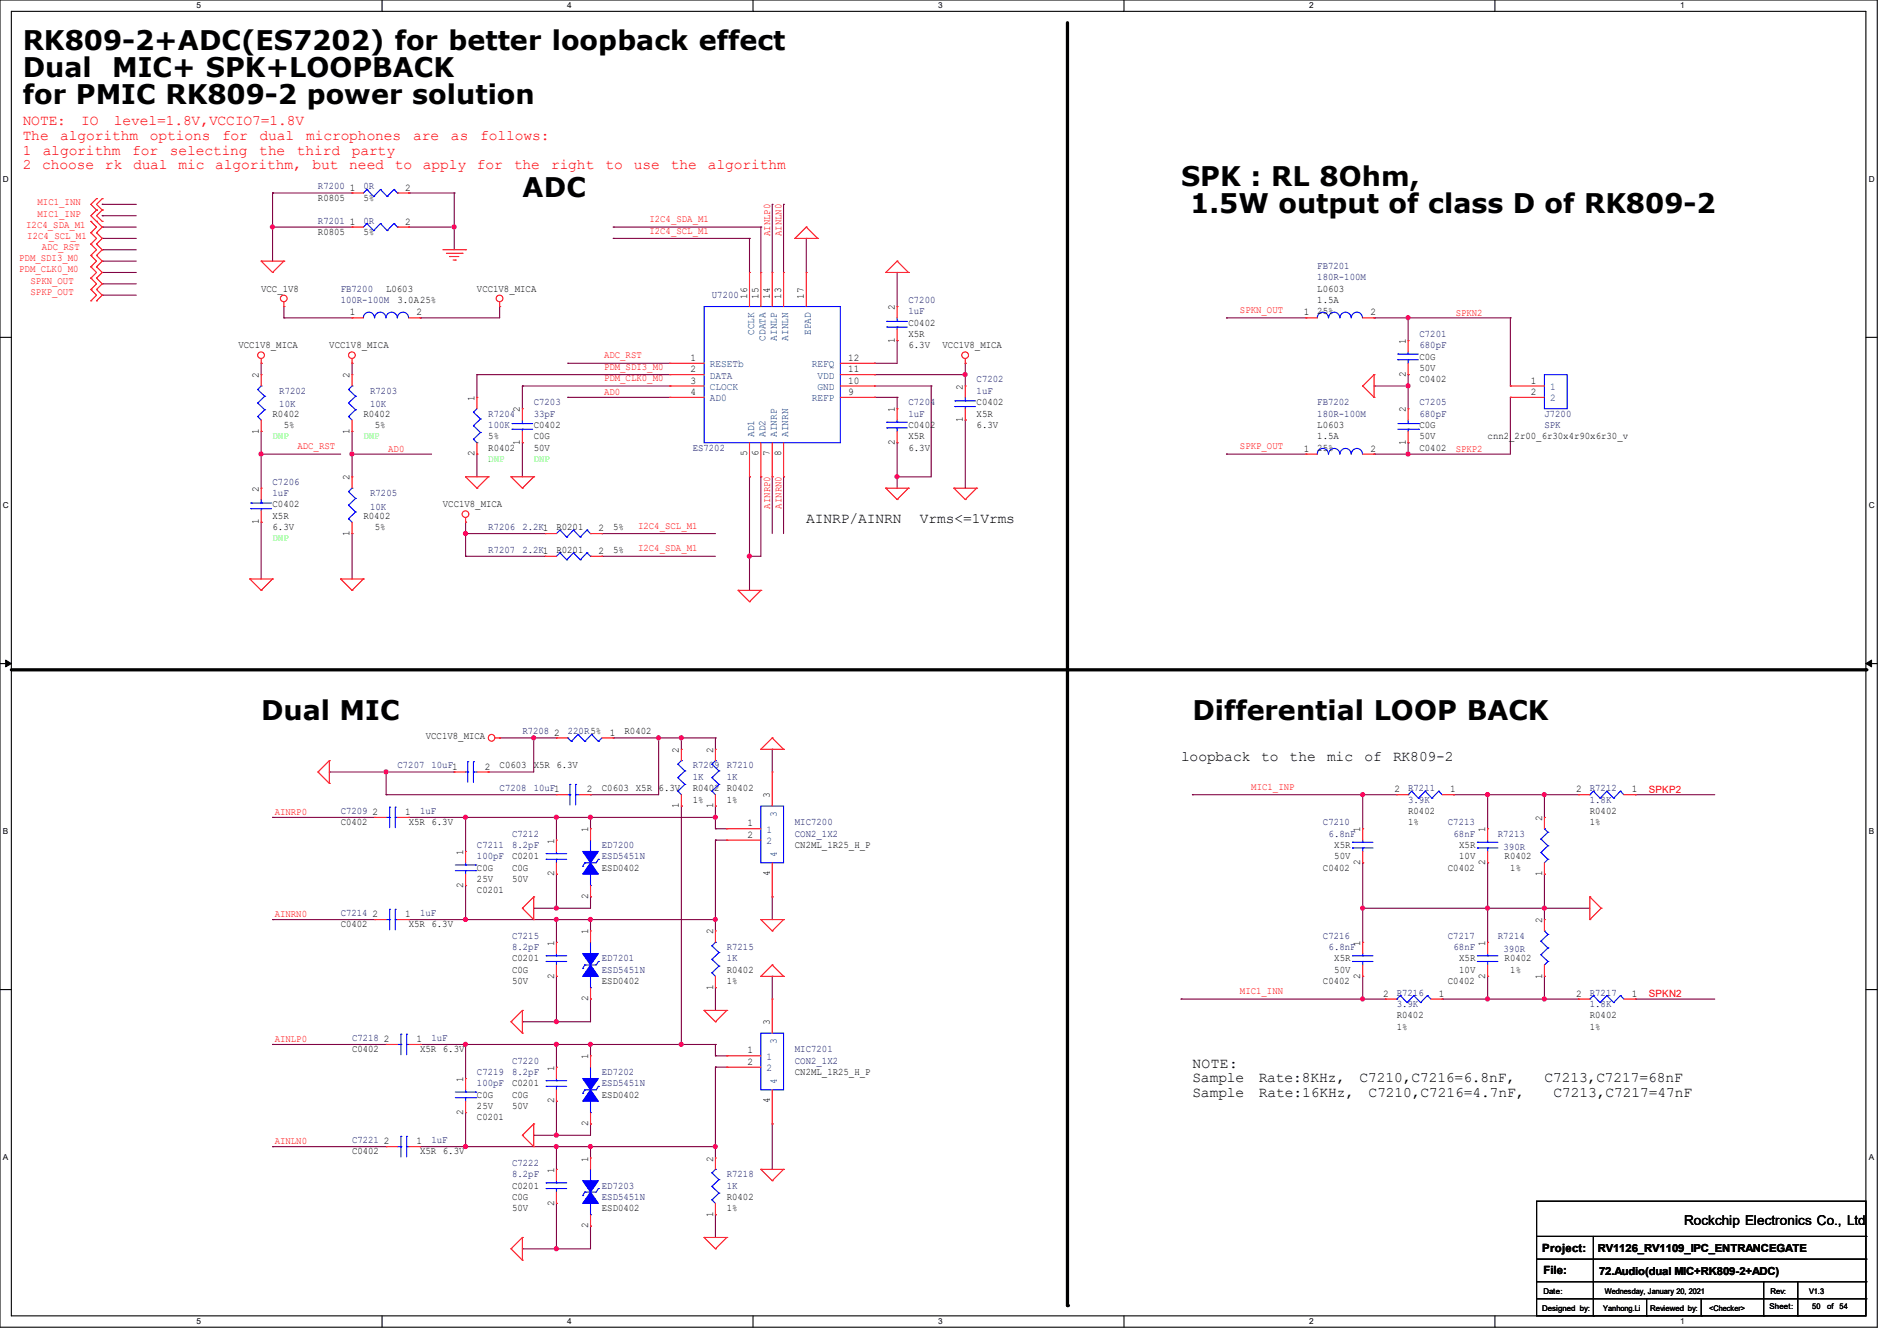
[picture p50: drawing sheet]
<svg xmlns="http://www.w3.org/2000/svg" width="297mm" height="210mm" viewBox="0 0 297 210" stroke-linecap="round" stroke-linejoin="round" font-family="sans-serif">
<defs><g id="words">
<g font-size="4.2">
<text x="3.6" y="7.8">RK809-2+ADC(ES7202) for better loopback effect</text>
<text x="3.6" y="12">Dual</text>
<text x="3.6" y="16.3">for PMIC RK809-2 power solution</text>
<text x="17.6" y="12">MIC+ SPK+LOOPBACK</text>
<text x="184.9" y="29.1">SPK : RL 8Ohm,</text>
<text x="81.8" y="30.9">ADC</text>
<text x="186.4" y="33.4">1.5W output of class D of RK809-2</text>
<text x="40.9" y="112.7">Dual MIC</text>
<text x="186.7" y="112.7">Differential LOOP BACK</text>
</g>
<g font-size="2.3" fill="#f00">
<text x="3.6" y="19.6">NOTE:</text>
<text x="3.6" y="21.9">The</text>
<text x="9.4" y="21.9">algorithm</text>
<text x="12.7" y="19.6">IO</text>
<text x="17.8" y="19.6">level=1.8V,VCCIO7=1.8V</text>
<text x="23.4" y="21.9">options</text>
<text x="34.8" y="21.9">for</text>
<text x="40.6" y="21.9">dual</text>
<text x="47.9" y="21.9">microphones</text>
<text x="64.7" y="21.9">are</text>
<text x="70.6" y="21.9">as</text>
<text x="75.2" y="21.9">follows:</text>
<text x="3.6" y="24.2">1</text>
<text x="3.6" y="26.5">2</text>
<text x="6.6" y="26.5">choose</text>
<text x="6.7" y="24.2">algorithm</text>
<text x="16.4" y="26.5">rk</text>
<text x="20.7" y="24.2">for</text>
<text x="20.8" y="26.5">dual</text>
<text x="26.6" y="24.2">selecting</text>
<text x="27.9" y="26.5">mic</text>
<text x="33.7" y="26.5">algorithm,</text>
<text x="40.6" y="24.2">the</text>
<text x="46.5" y="24.2">third</text>
<text x="48.9" y="26.5">but</text>
<text x="54.7" y="26.5">need</text>
<text x="55.1" y="24.2">party</text>
<text x="61.8" y="26.5">to</text>
<text x="66.2" y="26.5">apply</text>
<text x="74.7" y="26.5">for</text>
<text x="80.5" y="26.5">the</text>
<text x="86.3" y="26.5">right</text>
<text x="94.8" y="26.5">to</text>
<text x="99.2" y="26.5">use</text>
<text x="105" y="26.5">the</text>
<text x="110.8" y="26.5">algorithm</text>
</g>
<g font-size="2.3">
<text x="126.2" y="81.9">AINRP/AINRN</text>
<text x="144" y="81.9">Vrms&lt;=1Vrms</text>
<text x="184.9" y="119.2">loopback</text>
<text x="197.5" y="119.2">to</text>
<text x="201.9" y="119.2">the</text>
<text x="207.8" y="119.2">mic</text>
<text x="213.6" y="119.2">of</text>
<text x="218.1" y="119.2">RK809-2</text>
<text x="186.7" y="167.2">NOTE:</text>
<text x="186.7" y="169.5">Sample</text>
<text x="186.7" y="171.8">Sample</text>
<text x="197.1" y="169.5">Rate:8KHz,</text>
<text x="197.1" y="171.8">Rate:16KHz,</text>
<text x="212.8" y="169.5">C7210,C7216=6.8nF,</text>
<text x="214.3" y="171.8">C7210,C7216=4.7nF,</text>
<text x="241.8" y="169.5">C7213,C7217=68nF</text>
<text x="243.2" y="171.8">C7213,C7217=47nF</text>
</g>
<text font-size="2.1" x="263.7" y="191.9">Rockchip Electronics Co., Ltd</text>
<g font-size="1.8">
<text x="241.5" y="196">Project:</text>
<text x="241.6" y="199.6">File:</text>
</g>
<g font-size="1.7">
<text x="250.1" y="196.1">RV1126_RV1109_IPC_ENTRANCEGATE</text>
<text x="250.4" y="199.7">72.Audio(dual MIC+RK809-2+ADC)</text>
</g>
<g font-size="1.6" fill="#000080">
<text x="49.8" y="29.7">R7200</text>
<text x="56.9" y="29.7">0R</text>
<text x="49.8" y="35">R7201</text>
<text x="56.9" y="35">0R</text>
<text x="53.3" y="45.7">FB7200</text>
<text x="53.3" y="47.5">100R-100M</text>
<text x="111.5" y="46.7">U7200</text>
<text x="142.2" y="47.5">C7200</text>
<text x="206.2" y="42.1">FB7201</text>
<text x="206.2" y="43.9">180R-100M</text>
<text x="142.2" y="49.2">1uF</text>
<text x="222.2" y="52.8">C7201</text>
<text x="152.9" y="59.9">C7202</text>
<text x="222.2" y="54.6">680pF</text>
<text x="43.7" y="61.7">R7202</text>
<text x="43.7" y="63.8">10K</text>
<text x="58" y="61.7">R7203</text>
<text x="58" y="63.8">10K</text>
<text x="76.5" y="65.2">R7204</text>
<text x="83.6" y="63.5">C7203</text>
<text x="83.6" y="65.2">33pF</text>
<text x="142.2" y="63.5">C7204</text>
<text x="142.2" y="65.2">1uF</text>
<text x="152.9" y="61.7">1uF</text>
<text x="206.2" y="63.5">FB7202</text>
<text x="206.2" y="65.2">180R-100M</text>
<text x="222.2" y="63.5">C7205</text>
<text x="222.2" y="65.2">680pF</text>
<text x="241.8" y="65.2">J7200</text>
<text x="76.5" y="67">100K</text>
<text x="108.5" y="70.6">ES7202</text>
<text x="241.8" y="67">SPK</text>
<text x="42.7" y="75.9">C7206</text>
<text x="42.7" y="77.7">1uF</text>
<text x="58" y="77.7">R7205</text>
<text x="58" y="79.8">10K</text>
<text x="76.5" y="83">R7206</text>
<text x="81.8" y="83">2.2K1</text>
<text x="76.5" y="86.6">R7207</text>
<text x="81.8" y="86.6">2.2K1</text>
<text x="81.8" y="115">R7208</text>
<text x="88.9" y="115">220R5%</text>
<text x="62.2" y="120.4">C7207</text>
<text x="67.6" y="120.4">10uF1</text>
<text x="78.2" y="123.9">C7208</text>
<text x="83.6" y="123.9">10uF1</text>
<text x="108.5" y="120.4">R7209</text>
<text x="108.5" y="122.1">1K</text>
<text x="113.8" y="120.4">R7210</text>
<text x="113.8" y="122.1">1K</text>
<text x="220.5" y="123.9">R7211</text>
<text x="220.5" y="125.7">3.9K</text>
<text x="248.9" y="123.9">R7212</text>
<text x="248.9" y="125.7">1.8K</text>
<text x="53.3" y="127.5">C7209</text>
<text x="65.8" y="127.5">1uF</text>
<text x="80.2" y="131">C7212</text>
<text x="124.5" y="129.2">MIC7200</text>
<text x="124.5" y="131">CON2_1X2</text>
<text x="207.1" y="129.2">C7210</text>
<text x="208" y="131">6.8nF</text>
<text x="226.7" y="129.2">C7213</text>
<text x="227.6" y="131">68nF</text>
<text x="234.5" y="131">R7213</text>
<text x="74.7" y="132.8">C7211</text>
<text x="74.7" y="134.6">100pF</text>
<text x="80.2" y="132.8">8.2pF</text>
<text x="94.2" y="132.8">ED7200</text>
<text x="94.2" y="134.6">ESD5451N</text>
<text x="235.4" y="133.1">390R</text>
<text x="53.3" y="143.5">C7214</text>
<text x="65.8" y="143.5">1uF</text>
<text x="80.2" y="147">C7215</text>
<text x="80.2" y="148.8">8.2pF</text>
<text x="113.8" y="148.8">R7215</text>
<text x="207.1" y="147">C7216</text>
<text x="208" y="148.8">6.8nF</text>
<text x="226.7" y="147">C7217</text>
<text x="227.6" y="148.8">68nF</text>
<text x="234.5" y="147">R7214</text>
<text x="235.4" y="149.1">390R</text>
<text x="94.2" y="150.6">ED7201</text>
<text x="94.2" y="152.4">ESD5451N</text>
<text x="113.8" y="150.6">1K</text>
<text x="218.7" y="155.9">R7216</text>
<text x="248.9" y="155.9">R7217</text>
<text x="218.7" y="157.7">3.9K</text>
<text x="248.9" y="157.7">1.8K</text>
<text x="55.1" y="163">C7218</text>
<text x="67.6" y="163">1uF</text>
<text x="80.2" y="166.6">C7220</text>
<text x="124.5" y="164.8">MIC7201</text>
<text x="124.5" y="166.6">CON2_1X2</text>
<text x="74.7" y="168.4">C7219</text>
<text x="74.7" y="170.1">100pF</text>
<text x="80.2" y="168.4">8.2pF</text>
<text x="94.2" y="168.4">ED7202</text>
<text x="94.2" y="170.1">ESD5451N</text>
<text x="55.1" y="179">C7221</text>
<text x="67.6" y="179">1uF</text>
<text x="80.2" y="182.6">C7222</text>
<text x="80.2" y="184.4">8.2pF</text>
<text x="113.8" y="184.4">R7218</text>
<text x="94.2" y="186.1">ED7203</text>
<text x="94.2" y="187.9">ESD5451N</text>
<text x="113.8" y="186.1">1K</text>
</g>
<g font-size="1.6">
<text x="54.8" y="29.8">1</text>
<text x="63.5" y="29.8">2</text>
<text x="49.8" y="31.5">R0805</text>
<text x="54.8" y="35.2">1</text>
<text x="56.9" y="31.5">5%</text>
<text x="63.5" y="35.2">2</text>
<text x="49.8" y="36.8">R0805</text>
<text x="56.9" y="36.8">5%</text>
<text x="40.9" y="45.7">VCC_1V8</text>
<text x="60.5" y="45.7">L0603</text>
<text x="62.2" y="47.5">3.0A25%</text>
<text x="74.7" y="45.7">VCC1V8_MICA</text>
<text x="117" y="46.8" transform="rotate(-90 117 46.8)">16</text>
<text x="118.7" y="46.8" transform="rotate(-90 118.7 46.8)">15</text>
<text x="120.5" y="46.8" transform="rotate(-90 120.5 46.8)">14</text>
<text x="122.3" y="46.8" transform="rotate(-90 122.3 46.8)">13</text>
<text x="125.9" y="46.8" transform="rotate(-90 125.9 46.8)">17</text>
<text x="206.2" y="45.7">L0603</text>
<text x="206.2" y="47.5">1.5A</text>
<text x="54.8" y="49.4">1</text>
<text x="65.2" y="49.4">2</text>
<text x="140.1" y="53.7" transform="rotate(-90 140.1 53.7)">1</text>
<text x="140.1" y="48.6" transform="rotate(-90 140.1 48.6)">2</text>
<text x="142.2" y="51">C0402</text>
<text x="142.2" y="52.8">X5R</text>
<text x="204.1" y="49.4">1</text>
<text x="206.2" y="49.2">25%</text>
<text x="214.6" y="49.4">2</text>
<text x="220.1" y="53.9" transform="rotate(-90 220.1 53.9)">1</text>
<text x="37.3" y="54.6">VCC1V8_MICA</text>
<text x="40.5" y="59.2" transform="rotate(-90 40.5 59.2)">2</text>
<text x="51.6" y="54.6">VCC1V8_MICA</text>
<text x="54.7" y="59.2" transform="rotate(-90 54.7 59.2)">2</text>
<text x="108.1" y="56.5">1</text>
<text x="108.1" y="58.3">2</text>
<text x="132.8" y="56.5">12</text>
<text x="132.8" y="58.3">11</text>
<text x="142.2" y="54.6">6.3V</text>
<text x="147.6" y="54.6">VCC1V8_MICA</text>
<text x="220.1" y="59" transform="rotate(-90 220.1 59)">2</text>
<text x="222.2" y="59.9">C0402</text>
<text x="222.2" y="56.3">C0G</text>
<text x="222.2" y="58.1">50V</text>
<text x="42.7" y="65.2">R0402</text>
<text x="56.9" y="65.2">R0402</text>
<text x="74.3" y="62.8" transform="rotate(-90 74.3 62.8)">1</text>
<text x="81.4" y="64.6" transform="rotate(-90 81.4 64.6)">2</text>
<text x="108.1" y="60.1">3</text>
<text x="108.1" y="61.8">4</text>
<text x="132.8" y="60.1">10</text>
<text x="132.8" y="61.8">9</text>
<text x="140.1" y="64.6" transform="rotate(-90 140.1 64.6)">1</text>
<text x="150.8" y="61" transform="rotate(-90 150.8 61)">2</text>
<text x="152.9" y="63.5">C0402</text>
<text x="152.9" y="65.2">X5R</text>
<text x="220.1" y="64.6" transform="rotate(-90 220.1 64.6)">2</text>
<text x="239.7" y="60.1">1</text>
<text x="239.7" y="61.8">2</text>
<text x="40.5" y="67.9" transform="rotate(-90 40.5 67.9)">1</text>
<text x="44.4" y="67">5%</text>
<text x="54.7" y="67.9" transform="rotate(-90 54.7 67.9)">1</text>
<text x="58.7" y="67">5%</text>
<text x="74.3" y="71.5" transform="rotate(-90 74.3 71.5)">2</text>
<text x="76.5" y="70.6">R0402</text>
<text x="76.5" y="68.8">5%</text>
<text x="81.4" y="69.7" transform="rotate(-90 81.4 69.7)">1</text>
<text x="83.6" y="67">C0402</text>
<text x="83.6" y="68.8">C0G</text>
<text x="83.6" y="70.6">50V</text>
<text x="117" y="71.5" transform="rotate(-90 117 71.5)">5</text>
<text x="118.7" y="71.5" transform="rotate(-90 118.7 71.5)">6</text>
<text x="120.5" y="71.5" transform="rotate(-90 120.5 71.5)">7</text>
<text x="122.3" y="71.5" transform="rotate(-90 122.3 71.5)">8</text>
<text x="140.1" y="69.7" transform="rotate(-90 140.1 69.7)">2</text>
<text x="142.2" y="67">C0402</text>
<text x="142.2" y="68.8">X5R</text>
<text x="142.2" y="70.6">6.3V</text>
<text x="150.8" y="66.1" transform="rotate(-90 150.8 66.1)">1</text>
<text x="152.9" y="67">6.3V</text>
<text x="204.1" y="70.7">1</text>
<text x="206.2" y="67">L0603</text>
<text x="206.2" y="68.8">1.5A</text>
<text x="206.2" y="70.6">25%</text>
<text x="214.6" y="70.7">2</text>
<text x="220.1" y="69.7" transform="rotate(-90 220.1 69.7)">1</text>
<text x="222.2" y="70.6">C0402</text>
<text x="222.2" y="67">C0G</text>
<text x="222.2" y="68.8">50V</text>
<text x="232.9" y="68.8">cnn2_2r00_6r30x4r90x6r30_v</text>
<text x="40.5" y="77" transform="rotate(-90 40.5 77)">2</text>
<text x="54.7" y="75.2" transform="rotate(-90 54.7 75.2)">2</text>
<text x="40.5" y="82.1" transform="rotate(-90 40.5 82.1)">1</text>
<text x="42.7" y="79.5">C0402</text>
<text x="42.7" y="81.2">X5R</text>
<text x="42.7" y="83">6.3V</text>
<text x="54.7" y="83.9" transform="rotate(-90 54.7 83.9)">1</text>
<text x="56.9" y="81.2">R0402</text>
<text x="58.7" y="83">5%</text>
<text x="69.3" y="79.5">VCC1V8_MICA</text>
<text x="87.1" y="83">R0201</text>
<text x="93.7" y="83.2">2</text>
<text x="96" y="83">5%</text>
<text x="87.1" y="86.6">R0201</text>
<text x="93.7" y="86.7">2</text>
<text x="96" y="86.6">5%</text>
<text x="66.7" y="115.7">VCC1V8_MICA</text>
<text x="86.8" y="115.2">2</text>
<text x="95.5" y="115.2">1</text>
<text x="97.8" y="115">R0402</text>
<text x="106.3" y="117.9" transform="rotate(-90 106.3 117.9)">2</text>
<text x="111.6" y="117.9" transform="rotate(-90 111.6 117.9)">2</text>
<text x="75.9" y="120.5">2</text>
<text x="78.2" y="120.4">C0603</text>
<text x="83.6" y="120.4">X5R 6.3V</text>
<text x="91.9" y="124.1">2</text>
<text x="94.2" y="123.9">C0603</text>
<text x="99.6" y="123.9">X5R 6.3V</text>
<text x="108.5" y="123.9">R0402</text>
<text x="108.5" y="125.7">1%</text>
<text x="113.8" y="123.9">R0402</text>
<text x="113.8" y="125.7">1%</text>
<text x="120.5" y="125" transform="rotate(-90 120.5 125)">3</text>
<text x="218.4" y="124.1">2</text>
<text x="227" y="124.1">1</text>
<text x="246.8" y="124.1">2</text>
<text x="255.5" y="124.1">1</text>
<text x="53.3" y="129.2">C0402</text>
<text x="58.3" y="127.6">2</text>
<text x="63.5" y="127.6">1</text>
<text x="64" y="129.2">X5R 6.3V</text>
<text x="92.1" y="130.3" transform="rotate(-90 92.1 130.3)">1</text>
<text x="106.3" y="126.6" transform="rotate(-90 106.3 126.6)">1</text>
<text x="111.6" y="126.6" transform="rotate(-90 111.6 126.6)">1</text>
<text x="117" y="129.4">1</text>
<text x="117" y="131.2">2</text>
<text x="213" y="130.3" transform="rotate(-90 213 130.3)">1</text>
<text x="220.5" y="127.5">R0402</text>
<text x="220.5" y="129.2">1%</text>
<text x="232.5" y="130.3" transform="rotate(-90 232.5 130.3)">1</text>
<text x="241.4" y="128.6" transform="rotate(-90 241.4 128.6)">2</text>
<text x="248.9" y="127.5">R0402</text>
<text x="248.9" y="129.2">1%</text>
<text x="72.5" y="133.9" transform="rotate(-90 72.5 133.9)">1</text>
<text x="74.7" y="136.4">C0G</text>
<text x="80.2" y="134.6">C0201</text>
<text x="80.2" y="136.4">C0G</text>
<text x="86.7" y="137.2" transform="rotate(-90 86.7 137.2)">2</text>
<text x="86.7" y="132.1" transform="rotate(-90 86.7 132.1)">1</text>
<text x="94.2" y="136.4">ESD0402</text>
<text x="120.5" y="137.2" transform="rotate(-90 120.5 137.2)">4</text>
<text x="124.5" y="132.8">CN2ML_1R25_H_P</text>
<text x="207.1" y="136.4">C0402</text>
<text x="208.9" y="132.8">X5R</text>
<text x="208.9" y="134.6">50V</text>
<text x="213" y="135.5" transform="rotate(-90 213 135.5)">2</text>
<text x="226.7" y="136.4">C0402</text>
<text x="228.5" y="132.8">X5R</text>
<text x="228.5" y="134.6">10V</text>
<text x="232.5" y="135.5" transform="rotate(-90 232.5 135.5)">2</text>
<text x="235.6" y="134.6">R0402</text>
<text x="236.5" y="136.4">1%</text>
<text x="241.4" y="137.2" transform="rotate(-90 241.4 137.2)">1</text>
<text x="58.3" y="143.6">2</text>
<text x="63.5" y="143.6">1</text>
<text x="72.5" y="139" transform="rotate(-90 72.5 139)">2</text>
<text x="74.7" y="139.9">C0201</text>
<text x="74.7" y="138.1">25V</text>
<text x="80.2" y="138.1">50V</text>
<text x="92.1" y="140.8" transform="rotate(-90 92.1 140.8)">2</text>
<text x="53.3" y="145.2">C0402</text>
<text x="64" y="145.2">X5R 6.3V</text>
<text x="86.7" y="148.1" transform="rotate(-90 86.7 148.1)">1</text>
<text x="92.1" y="146.3" transform="rotate(-90 92.1 146.3)">1</text>
<text x="111.6" y="146.3" transform="rotate(-90 111.6 146.3)">2</text>
<text x="213" y="148.1" transform="rotate(-90 213 148.1)">1</text>
<text x="232.5" y="148.1" transform="rotate(-90 232.5 148.1)">1</text>
<text x="241.4" y="144.6" transform="rotate(-90 241.4 144.6)">2</text>
<text x="80.2" y="150.6">C0201</text>
<text x="80.2" y="152.4">C0G</text>
<text x="80.2" y="154.1">50V</text>
<text x="86.7" y="153.2" transform="rotate(-90 86.7 153.2)">2</text>
<text x="94.2" y="154.1">ESD0402</text>
<text x="111.6" y="155" transform="rotate(-90 111.6 155)">1</text>
<text x="113.8" y="152.4">R0402</text>
<text x="113.8" y="154.1">1%</text>
<text x="207.1" y="154.1">C0402</text>
<text x="208.9" y="150.6">X5R</text>
<text x="208.9" y="152.4">50V</text>
<text x="213" y="153.2" transform="rotate(-90 213 153.2)">2</text>
<text x="226.7" y="154.1">C0402</text>
<text x="228.5" y="150.6">X5R</text>
<text x="228.5" y="152.4">10V</text>
<text x="232.5" y="153.2" transform="rotate(-90 232.5 153.2)">2</text>
<text x="235.6" y="150.6">R0402</text>
<text x="236.5" y="152.4">1%</text>
<text x="241.4" y="153.2" transform="rotate(-90 241.4 153.2)">1</text>
<text x="92.1" y="156.8" transform="rotate(-90 92.1 156.8)">2</text>
<text x="120.5" y="160.6" transform="rotate(-90 120.5 160.6)">3</text>
<text x="216.6" y="156.1">2</text>
<text x="218.7" y="159.5">R0402</text>
<text x="218.7" y="161.2">1%</text>
<text x="225.3" y="156.1">1</text>
<text x="246.8" y="156.1">2</text>
<text x="248.9" y="159.5">R0402</text>
<text x="248.9" y="161.2">1%</text>
<text x="255.5" y="156.1">1</text>
<text x="55.1" y="164.8">C0402</text>
<text x="60.1" y="163.2">2</text>
<text x="65.2" y="163.2">1</text>
<text x="65.8" y="164.8">X5R 6.3V</text>
<text x="86.7" y="167.7" transform="rotate(-90 86.7 167.7)">1</text>
<text x="92.1" y="165.9" transform="rotate(-90 92.1 165.9)">1</text>
<text x="117" y="165">1</text>
<text x="117" y="166.8">2</text>
<text x="72.5" y="169.5" transform="rotate(-90 72.5 169.5)">1</text>
<text x="74.7" y="171.9">C0G</text>
<text x="74.7" y="173.7">25V</text>
<text x="80.2" y="170.1">C0201</text>
<text x="80.2" y="171.9">C0G</text>
<text x="80.2" y="173.7">50V</text>
<text x="86.7" y="172.8" transform="rotate(-90 86.7 172.8)">2</text>
<text x="94.2" y="171.9">ESD0402</text>
<text x="120.5" y="172.8" transform="rotate(-90 120.5 172.8)">4</text>
<text x="124.5" y="168.4">CN2ML_1R25_H_P</text>
<text x="60.1" y="179.2">2</text>
<text x="65.2" y="179.2">1</text>
<text x="72.5" y="174.6" transform="rotate(-90 72.5 174.6)">2</text>
<text x="74.7" y="175.5">C0201</text>
<text x="92.1" y="176.4" transform="rotate(-90 92.1 176.4)">2</text>
<text x="55.1" y="180.8">C0402</text>
<text x="65.8" y="180.8">X5R 6.3V</text>
<text x="86.7" y="183.7" transform="rotate(-90 86.7 183.7)">1</text>
<text x="92.1" y="181.9" transform="rotate(-90 92.1 181.9)">1</text>
<text x="111.6" y="181.9" transform="rotate(-90 111.6 181.9)">2</text>
<text x="80.2" y="186.1">C0201</text>
<text x="80.2" y="187.9">C0G</text>
<text x="80.2" y="189.7">50V</text>
<text x="86.7" y="188.8" transform="rotate(-90 86.7 188.8)">2</text>
<text x="94.2" y="189.7">ESD0402</text>
<text x="111.6" y="190.6" transform="rotate(-90 111.6 190.6)">1</text>
<text x="113.8" y="187.9">R0402</text>
<text x="113.8" y="189.7">1%</text>
<text x="92.1" y="192.4" transform="rotate(-90 92.1 192.4)">2</text>
</g>
<g font-size="1.6" fill="#f00">
<text x="4.1" y="35.7">I2C4_SDA_M1</text>
<text x="5.9" y="32.2">MIC1_INN</text>
<text x="5.9" y="34">MIC1_INP</text>
<text x="101.7" y="34.8">I2C4_SDA_M1</text>
<text x="3" y="40.9">PDM_SDI3_M0</text>
<text x="4.3" y="37.5">I2C4_SCL_M1</text>
<text x="6.6" y="39.1">ADC_RST</text>
<text x="101.7" y="36.6">I2C4_SCL_M1</text>
<text x="120.6" y="37" transform="rotate(-90 120.6 37)">AINLP0</text>
<text x="122.3" y="37" transform="rotate(-90 122.3 37)">AINLN0</text>
<text x="3" y="42.7">PDM_CLK0_M0</text>
<text x="4.8" y="44.4">SPKN_OUT</text>
<text x="4.8" y="46.2">SPKP_OUT</text>
<text x="194.1" y="49">SPKN_OUT</text>
<text x="227.9" y="49.4">SPKN2</text>
<text x="94.6" y="59.7">PDM_CLK0_M0</text>
<text x="94.6" y="57.9">PDM_SDI3_M0</text>
<text x="94.6" y="56.1">ADC_RST</text>
<text x="94.6" y="61.9">AD0</text>
<text x="46.6" y="70.4">ADC_RST</text>
<text x="60.8" y="70.8">AD0</text>
<text x="194.1" y="70.4">SPKP_OUT</text>
<text x="227.9" y="70.8">SPKP2</text>
<text x="99.9" y="82.8">I2C4_SCL_M1</text>
<text x="120.6" y="79.7" transform="rotate(-90 120.6 79.7)">AINRP0</text>
<text x="122.3" y="79.7" transform="rotate(-90 122.3 79.7)">AINRN0</text>
<text x="99.9" y="86.4">I2C4_SDA_M1</text>
<text x="195.9" y="123.7">MIC1_INP</text>
<text x="258.1" y="124.1">SPKP2</text>
<text x="43" y="127.7">AINRP0</text>
<text x="43" y="143.7">AINRN0</text>
<text x="194.1" y="155.7">MIC1_INN</text>
<text x="258.1" y="156.1">SPKN2</text>
<text x="43" y="163.2">AINLP0</text>
<text x="43" y="179.2">AINLN0</text>
</g>
<g font-size="1.6" fill="#004080">
<text x="118.1" y="52.5" transform="rotate(-90 118.1 52.5)">CCLK</text>
<text x="119.8" y="53.3" transform="rotate(-90 119.8 53.3)">CDATA</text>
<text x="121.6" y="53.3" transform="rotate(-90 121.6 53.3)">AINLP</text>
<text x="123.4" y="53.3" transform="rotate(-90 123.4 53.3)">AINLN</text>
<text x="127" y="52.5" transform="rotate(-90 127 52.5)">EPAD</text>
<text x="111.1" y="57.5">RESETb</text>
<text x="111.1" y="59.3">DATA</text>
<text x="127.1" y="57.5">REFQ</text>
<text x="128" y="59.3">VDD</text>
<text x="111.1" y="61.1">CLOCK</text>
<text x="111.1" y="62.9">AD0</text>
<text x="127.1" y="62.9">REFP</text>
<text x="128" y="61.1">GND</text>
<text x="242.7" y="61.1">1</text>
<text x="242.7" y="62.9">2</text>
<text x="118.1" y="68.5" transform="rotate(-90 118.1 68.5)">AD1</text>
<text x="119.8" y="68.5" transform="rotate(-90 119.8 68.5)">AD2</text>
<text x="121.6" y="68.5" transform="rotate(-90 121.6 68.5)">AINRP</text>
<text x="123.4" y="68.5" transform="rotate(-90 123.4 68.5)">AINRN</text>
<text x="120" y="130.4">1</text>
<text x="121.6" y="128" transform="rotate(-90 121.6 128)">3</text>
<text x="120" y="132.2">2</text>
<text x="121.6" y="134.2" transform="rotate(-90 121.6 134.2)">4</text>
<text x="120" y="166">1</text>
<text x="120" y="167.8">2</text>
<text x="121.6" y="163.6" transform="rotate(-90 121.6 163.6)">3</text>
<text x="121.6" y="169.8" transform="rotate(-90 121.6 169.8)">4</text>
</g>
<g font-size="1.6" fill="#0f0">
<text x="42.7" y="68.8">DNP</text>
<text x="56.9" y="68.8">DNP</text>
<text x="76.5" y="72.3">DNP</text>
<text x="83.6" y="72.3">DNP</text>
<text x="42.7" y="84.8">DNP</text>
</g>
<g font-size="1.3">
<text x="30.8" y="1.3">5</text>
<text x="88.8" y="1.3">4</text>
<text x="146.9" y="1.3">3</text>
<text x="205" y="1.3">2</text>
<text x="263.1" y="1.3">1</text>
<text x=".5" y="28.4">D</text>
<text x="292.6" y="28.4">D</text>
<text x=".5" y="79.5">C</text>
<text x="292.6" y="79.5">C</text>
<text x=".5" y="130.6">B</text>
<text x="292.6" y="130.6">B</text>
<text x=".5" y="181.7">A</text>
<text x="292.6" y="181.7">A</text>
<text x="30.8" y="207.4">5</text>
<text x="88.8" y="207.4">4</text>
<text x="146.9" y="207.4">3</text>
<text x="205" y="207.4">2</text>
<text x="263.1" y="207.4">1</text>
</g>
<g font-size="1.2">
<text x="241.6" y="202.6">Date:</text>
<text x="251.2" y="202.6">Wednesday, January 20, 2021</text>
<text x="277.2" y="202.6">Rev:</text>
<text x="283.2" y="202.6">V1.3</text>
<text x="241.5" y="205.3">Designed by:</text>
<text x="251" y="205.3">Yanhong.Li</text>
<text x="258.4" y="205.3">Reviewed by:</text>
<text x="267.6" y="205.3">&lt;Checker&gt;</text>
<text x="277" y="205.1">Sheet:</text>
<text x="283.8" y="205.1">50</text>
<text x="286.1" y="205.1">of</text>
<text x="288" y="205.1">54</text>
</g>
</g></defs>
<path d="M0 0h293.9v207.9h-293.9zM1.8 1.8h290.3v204.3h-290.3z" fill="none" stroke="#000" stroke-width=".17"/>
<g fill="#fff">
<path d="M30.8 .2h.7v1.4h-.7z"/>
<path d="M30.8 206.2h.7v1.4h-.7z"/>
</g>
<path d="M59.8 0v1.8M59.8 206.1v1.8" fill="none" stroke="#000" stroke-width=".17"/>
<g fill="#fff">
<path d="M88.8 .2h.7v1.4h-.7z"/>
<path d="M88.8 206.2h.7v1.4h-.7z"/>
</g>
<path d="M117.9 0v1.8M117.9 206.1v1.8" fill="none" stroke="#000" stroke-width=".17"/>
<g fill="#fff">
<path d="M146.9 .2h.7v1.4h-.7z"/>
<path d="M146.9 206.2h.7v1.4h-.7z"/>
</g>
<path d="M176 0v1.8M176 206.1v1.8" fill="none" stroke="#000" stroke-width=".17"/>
<g fill="#fff">
<path d="M205 .2h.7v1.4h-.7z"/>
<path d="M205 206.2h.7v1.4h-.7z"/>
</g>
<path d="M234.1 0v1.8M234.1 206.1v1.8" fill="none" stroke="#000" stroke-width=".17"/>
<g fill="#fff">
<path d="M263.1 .2h.6v1.4h-.6z"/>
<path d="M263.1 206.2h.6v1.4h-.6z"/>
<path d="M.5 27.3h.9v1.4h-.9z"/>
<path d="M292.6 27.3h.9v1.4h-.9z"/>
<path d="M.5 78.4h.9v1.4h-.9z"/>
<path d="M292.6 78.4h.9v1.4h-.9z"/>
</g>
<path d="M0 52.8h1.8M292.1 52.8h1.8" fill="none" stroke="#000" stroke-width=".17"/>
<g fill="#fff">
<path d="M.5 129.5h.8v1.4h-.8z"/>
<path d="M292.6 129.5h.8v1.4h-.8z"/>
</g>
<path d="M0 103.9h1.8M292.1 103.9h1.8" fill="none" stroke="#000" stroke-width=".17"/>
<path d="M.9 103.4l.9 .5-.9 .5zM292.1 103.9l.9-.5v1z" fill="#000" stroke="#000" stroke-width=".16"/>
<g fill="#fff">
<path d="M.5 180.5h.8v1.4h-.8z"/>
<path d="M292.6 180.5h.8v1.4h-.8z"/>
</g>
<g fill="none" stroke="#000" stroke-width=".17">
<path d="M0 155h1.8M292.1 155h1.8M240.6 188.1h51.5v18h-51.5zM240.6 193.6h51.5M240.6 197.2h51.5M249.5 193.6v12.5M292.1 193.6h.1M292.1 197.2h.1M240.6 200.7h51.5M240.6 203.4h51.5M249.5 206.1h.1M257.8 206.1h.1"/>
<path d="M257.8 203.4v2.7M266.4 206.1h.1M266.4 203.4v2.7M276.1 206.1h.1M276.1 200.7v5.4M281.5 206.1h.1M281.5 200.7v5.4M292.1 200.7h.1M292.1 203.4h.1"/>
</g>
<path d="M167.1 3.6v200.9M1.8 104.9h290.3" fill="none" stroke="#000" stroke-width=".51"/>
<g fill="#000">
<circle cx="292.1" cy="104.9" r=".25"/>
<circle cx="167.1" cy="204.5" r=".25"/>
</g>
<g fill="none" stroke="#800040" stroke-width=".17">
<path d="M16 32h.1M16 33.8h.1M16 35.6h.1M16 37.3h.1M16 39.1h.1M16 32h5.3M16 33.8h5.3M16 37.3h5.3M16 35.6h5.3M16 39.1h5.3M42.7 30.2h.1M42.7 35.6h.1"/>
<path d="M42.7 35.6h12.4M42.7 30.2h12.4M42.7 30.2v10.7M64 35.6h.1M64 30.2h.1M64 35.6h7.1M64 30.2h7.1M71.1 35.6h.1M71.1 30.2h.1M71.1 30.2v8.9M96 37.3h.1M96 35.6h.1"/>
<path d="M96 37.3h21.3M96 35.6h23.1M117.3 37.3h.1M117.3 37.3v5.4M119.1 35.6h.1M119.1 35.6v7.1M120.9 32h.1M120.9 32v10.7M122.7 32h.1M122.7 32v10.7M126.2 37.3h.1M126.2 37.3v5.4"/>
<path d="M16 40.9h.1M16 42.7h.1M16 44.4h.1M16 46.2h.1M16 40.9h5.3M16 42.7h5.3M16 44.4h5.3M16 46.2h5.3M40.9 56.9h.1M40.9 56.9v1.8M44.4 49.8h.1M44.4 48h.1"/>
<path d="M44.4 49.8h10.7M44.4 48v1.8M55.1 56.9h.1M55.1 56.9v1.8M65.8 49.8h.1M74.7 58.7h.1M74.7 58.7v3.5M74.7 58.7h30.2M78.2 48h.1M78.2 48v1.8h-12.4M88.9 56.9h.1M88.9 56.9h16"/>
<path d="M136.9 56.9h.1M136.9 58.7h.1M136.9 58.7h14.2M140.5 53.3h.1M140.5 42.7h.1M140.5 53.3v3.6h-3.6M140.5 42.7v5.3M151.1 56.9h.1M151.1 58.7h.1M151.1 56.9v3.6M192 49.8h.1M192 49.8h12.5"/>
<path d="M215.1 49.8h.1M215.1 49.8h21.4M220.5 49.8h.1M220.5 58.7h.1M220.5 49.8v3.5M220.5 58.7v5.3M236.5 49.8h.1M236.5 49.8v10.7M40.9 67.6h.1M40.9 71.1h.1M40.9 71.1h12.4M40.9 67.6v8.9"/>
<path d="M55.1 67.6h.1M55.1 71.1h.1M55.1 67.6v7.1M55.1 71.1h12.5M74.7 71.1h.1M74.7 71.1v3.6M81.8 60.5h.1M81.8 69.3h.1M81.8 60.5h23.1M81.8 60.5v3.5M81.8 69.3v5.4M88.9 62.2h.1"/>
<path d="M88.9 62.2h16M117.3 74.7h.1M117.3 74.7v17.8M119.1 74.7h.1M119.1 74.7v12.4h-1.8M120.9 74.7h.1M120.9 74.7v8.9M122.7 74.7h.1M122.7 74.7v8.9M136.9 62.2h.1M136.9 60.5h.1M136.9 60.5h8.9"/>
<path d="M136.9 62.2h3.6M140.5 62.2h.1M140.5 69.3h.1M140.5 74.7h.1M140.5 62.2v1.8M140.5 69.3v7.2M145.8 60.5h.1M145.8 60.5v14.2h-5.3M151.1 65.8h.1M151.1 65.8v10.7M192 71.1h.1M192 71.1h12.5"/>
<path d="M215.1 71.1h.1M215.1 60.5h.1M215.1 60.5h5.4M220.5 71.1h.1M220.5 60.5h.1M220.5 69.3h.1M220.5 69.3v1.8M236.5 62.2h.1M236.5 62.2v8.9h-21.4M40.9 81.8h.1M40.9 81.8v8.9M55.1 83.6h.1"/>
<path d="M55.1 83.6v7.1M72.9 83.6h.1M72.9 81.8h.1M72.9 87.1h.1M72.9 81.8v5.3M72.9 83.6h12.4M72.9 87.1h12.4M94.2 83.6h.1M94.2 87.1h.1M94.2 83.6h17.8M94.2 87.1h17.8M117.3 87.1h.1"/>
<path d="M78.2 115.6h.1M78.2 115.6h8.9M83.6 115.6h.1M83.6 115.6v5.3h-7.1M96 115.6h.1M96 115.6h16M103.1 115.6h.1M103.1 115.6v8.9h-10.6M106.7 115.6h.1M106.7 115.6v1.7M112 115.6h.1M112 115.6v1.7"/>
<path d="M120.9 117.3h.1M120.9 117.3v3.6M42.7 128h.1M42.7 128h16M51.6 120.9h.1M51.6 120.9h19.5M60.5 120.9h.1M60.5 124.5h.1M60.5 120.9v3.6M60.5 124.5h26.6M64 128h.1M64 128h48"/>
<path d="M72.9 128h.1M72.9 138.7h.1M72.9 128v5.3M72.9 138.7v5.3M76.5 120.9h.1M87.1 128h.1M87.1 136.9h.1M87.1 128v3.6M87.1 136.9v5.3M92.5 128h.1M92.5 124.5h.1M92.5 128v1.8"/>
<path d="M106.7 126.2h.1M106.7 126.2v37.4M112 131.6h.1M112 129.8h.1M112 128h.1M112 126.2h.1M112 126.2v3.6M112 131.6v14.2M112 131.6h1.8M112 129.8h1.8M186.7 124.5h.1M186.7 124.5h32"/>
<path d="M213.4 135.1h.1M213.4 124.5h.1M213.4 124.5v5.3M213.4 135.1v12.5M227.6 124.5h.1M227.6 124.5h19.5M232.9 124.5h.1M232.9 135.1h.1M232.9 124.5v5.3M232.9 135.1v12.5M241.8 124.5h.1M241.8 136.9h.1"/>
<path d="M241.8 124.5v3.5M241.8 136.9v7.1M256 124.5h.1M256 124.5h12.5M42.7 144h.1M42.7 144h16M64 144h.1M64 144h48M72.9 144h.1M83.6 142.2h.1M87.1 142.2h.1M87.1 152.9h.1"/>
<path d="M87.1 144h.1M87.1 144v3.6M87.1 152.9v7.1M92.5 144h.1M92.5 140.5h.1M92.5 156.5h.1M92.5 140.5v1.7h-8.9M92.5 156.5v3.5h-10.7M92.5 144v1.8M112 154.7h.1M112 144h.1M112 154.7v3.5"/>
<path d="M120.9 152.9h.1M120.9 140.5h.1M120.9 140.5v3.5M120.9 152.9v3.6M184.9 156.5h.1M184.9 156.5h32M213.4 142.2h.1M213.4 156.5h.1M213.4 152.9h.1M213.4 142.2h35.5M213.4 152.9v3.6M225.8 156.5h.1"/>
<path d="M225.8 156.5h21.3M232.9 156.5h.1M232.9 152.9h.1M232.9 142.2h.1M232.9 152.9v3.6M241.8 156.5h.1M241.8 152.9h.1M241.8 142.2h.1M241.8 152.9v3.6M256 156.5h.1M256 156.5h12.5M42.7 163.6h.1"/>
<path d="M42.7 179.6h.1M42.7 163.6h17.8M42.7 179.6h17.8M65.8 163.6h.1M65.8 179.6h.1M65.8 163.6h46.2M65.8 179.6h46.2M72.9 163.6h.1M72.9 174.2h.1M72.9 179.6h.1M72.9 163.6v5.3M72.9 174.2v5.4"/>
<path d="M81.8 160h.1M83.6 177.8h.1M87.1 160h.1M87.1 177.8h.1M87.1 179.6h.1M87.1 163.6h.1M87.1 172.5h.1M87.1 163.6v3.5M87.1 172.5v5.3M87.1 179.6v3.5M92.5 179.6h.1M92.5 163.6h.1"/>
<path d="M92.5 176h.1M92.5 176v1.8h-8.9M92.5 163.6v1.8M92.5 179.6v1.8M106.7 163.6h.1M112 167.1h.1M112 179.6h.1M112 165.4h.1M112 163.6h.1M112 163.6v1.8M112 167.1v14.3M112 167.1h1.8"/>
<path d="M112 165.4h1.8M120.9 176h.1M120.9 176v7.1M81.8 195.6h.1M87.1 195.6h.1M87.1 188.5h.1M87.1 188.5v7.1M92.5 192h.1M92.5 192v3.6h-10.7M112 190.2h.1M112 190.2v3.6"/>
</g>
<g fill="#f0f" stroke="#f0f" stroke-width=".17">
<circle cx="87.1" cy="142.2" r=".32"/>
<circle cx="87.1" cy="195.6" r=".32"/>
<circle cx="87.1" cy="128" r=".32"/>
<circle cx="72.9" cy="128" r=".32"/>
<circle cx="87.1" cy="144" r=".32"/>
<circle cx="72.9" cy="144" r=".32"/>
<circle cx="112" cy="144" r=".32"/>
<circle cx="92.4" cy="144" r=".32"/>
<circle cx="87.1" cy="160" r=".32"/>
<circle cx="103.1" cy="115.5" r=".32"/>
<circle cx="60.4" cy="120.9" r=".32"/>
<circle cx="83.5" cy="115.5" r=".32"/>
<circle cx="112" cy="128" r=".32"/>
<circle cx="92.4" cy="128" r=".32"/>
<circle cx="87.1" cy="163.6" r=".32"/>
<circle cx="72.9" cy="163.6" r=".32"/>
<circle cx="87.1" cy="179.6" r=".32"/>
<circle cx="72.9" cy="179.6" r=".32"/>
<circle cx="112" cy="179.6" r=".32"/>
<circle cx="92.4" cy="179.6" r=".32"/>
<circle cx="87.1" cy="177.8" r=".32"/>
<circle cx="92.4" cy="163.6" r=".32"/>
<circle cx="106.7" cy="115.5" r=".32"/>
<circle cx="106.7" cy="163.6" r=".32"/>
<circle cx="72.9" cy="83.5" r=".32"/>
<circle cx="55.1" cy="71.1" r=".32"/>
<circle cx="151.1" cy="58.7" r=".32"/>
<circle cx="40.9" cy="71.1" r=".32"/>
<circle cx="117.3" cy="87.1" r=".32"/>
<circle cx="140.4" cy="74.7" r=".32"/>
<circle cx="42.7" cy="35.5" r=".32"/>
<circle cx="71.1" cy="35.5" r=".32"/>
<circle cx="220.5" cy="49.8" r=".32"/>
<circle cx="220.5" cy="60.4" r=".32"/>
<circle cx="220.5" cy="71.1" r=".32"/>
<circle cx="241.8" cy="124.4" r=".32"/>
<circle cx="232.9" cy="124.4" r=".32"/>
<circle cx="232.9" cy="142.2" r=".32"/>
<circle cx="213.3" cy="142.2" r=".32"/>
<circle cx="241.8" cy="156.4" r=".32"/>
<circle cx="232.9" cy="156.4" r=".32"/>
<circle cx="241.8" cy="142.2" r=".32"/>
<circle cx="213.3" cy="124.4" r=".32"/>
<circle cx="213.3" cy="156.4" r=".32"/>
</g>
<g fill="none" stroke="#f00" stroke-width=".17">
<path d="M14.2 36.4h.1M14.2 34.7h.1M14.2 38.2h.1M14.2 34.7l.9 .9-.9 .8M14.2 36.4l.9 .9-.9 .9M14.2 38.2l.9 .9-.9 .9M15.1 31.1h.1M15.1 32.9h.1M15.1 34.7h.1M15.1 36.4h.1M15.1 38.2h.1M15.1 31.1l-.9 .9 .9 .9"/>
<path d="M15.1 32.9l-.9 .9 1.8 1.8-.9 .8M15.1 36.4l.9 .9-.9 .9M15.1 38.2l.9 .9-.9 .9M16 31.1h.1M16 32.9h.1M16 34.7h.1M16 31.1l-.9 .9 .9 .9M16 32.9l-.9 .9 .9 .9M55.1 35.6h.1M55.1 30.2h.1M55.1 35.6h1.8M55.1 30.2h1.8"/>
<path d="M62.2 35.6h1.8M62.2 30.2h1.8M64 35.6h.1M64 30.2h.1M69.3 39.1h3.6M69.9 39.7h2.4M72.3 39.7h.1M72.9 39.1h.1M124.5 37.3h.1M124.5 37.3h3.5M126.2 35.6h.1M126.2 35.6l-1.7 1.7"/>
<path d="M126.2 35.6l1.8 1.7M128 37.3h.1M14.2 41.8h.1M14.2 40h.1M14.2 43.6h.1M14.2 45.3h.1M14.2 47.1h.1M14.2 40l.9 .9-.9 .9M14.2 41.8l.9 .9-.9 .9M14.2 43.6l.9 .8-.9 .9M14.2 45.3l.9 .9-.9 .9M15.1 40h.1"/>
<path d="M15.1 41.8h.1M15.1 43.6h.1M15.1 45.3h.1M15.1 47.1h.1M15.1 40l.9 .9-.9 .9M15.1 41.8l.9 .9-.9 .9M15.1 43.6l.9 .8-.9 .9M15.1 45.3l.9 .9-.9 .9M40.9 56.9h.1M40.9 40.9h.1M40.9 58.7h.1M40.9 56.2v.7"/>
<path d="M40.9 58.7v1.8M40.9 40.9h3.5M40.9 40.9l1.8 1.8M42.7 42.7h.1M44.4 48h.1M44.4 40.9h.1M44.4 47.3v.7M44.4 40.9l-1.7 1.8M55.1 56.9h.1M55.1 58.7h.1M55.1 49.8h.1M55.1 56.2v.7"/>
<path d="M55.1 58.7v1.8M55.1 49.8h1.8M64 49.8h1.8M65.8 49.8h.1M70.4 40.2h.1M70.4 40.2h1.4M71 40.7h.3M71.3 40.7h.1M78.2 48h.1M78.2 47.3v.7M104.9 56.9h.1M104.9 58.7h.1"/>
<path d="M104.9 56.9h5.3M104.9 58.7h5.3M117.3 42.7h.1M117.3 42.7v5.3M119.1 42.7h.1M119.1 42.7v5.3M120.9 42.7h.1M120.9 42.7v5.3M122.7 42.7h.1M122.7 42.7v5.3M126.2 42.7h.1M126.2 42.7v5.3"/>
<path d="M131.6 56.9h5.3M131.6 58.7h5.3M136.9 56.9h.1M136.9 58.7h.1M138.7 42.7h.1M138.7 42.7h3.5M140.5 40.9h.1M140.5 53.3h.1M140.5 48h.1M140.5 40.9l-1.8 1.8M140.5 40.9l1.7 1.8M140.5 48v1.8"/>
<path d="M140.5 51.6v1.7M142.2 42.7h.1M151.1 56.9h.1M151.1 56.2v.7M204.5 49.8h.1M204.5 49.8h1.7M213.4 49.8h1.7M215.1 58.7h.1M215.1 49.8h.1M215.1 58.7v3.5M215.1 58.7l-1.7 1.8M220.5 53.3h.1"/>
<path d="M220.5 58.7h.1M220.5 53.3v1.8M220.5 56.9v1.8M40.9 76.5h.1M40.9 67.6h.1M40.9 65.8v1.8M40.9 76.5v1.7M55.1 67.6h.1M55.1 74.7h.1M55.1 65.8v1.8M55.1 74.7v1.8M72.9 74.7h.1"/>
<path d="M72.9 74.7h3.6M72.9 74.7l1.8 1.8M74.7 76.5h.1M74.7 62.2h.1M74.7 71.1h.1M74.7 62.2v1.8M74.7 69.3v1.8M76.5 74.7h.1M76.5 74.7l-1.8 1.8M80 74.7h.1M80 74.7h3.6M80 74.7l1.8 1.8"/>
<path d="M81.8 76.5h.1M81.8 69.3h.1M81.8 64h.1M81.8 64v1.8M81.8 67.6v1.7M83.6 74.7h.1M83.6 74.7l-1.8 1.8M104.9 60.5h.1M104.9 62.2h.1M104.9 60.5h5.3M104.9 62.2h5.3M117.3 74.7h.1"/>
<path d="M117.3 69.3v5.4M119.1 74.7h.1M119.1 69.3v5.4M120.9 74.7h.1M120.9 69.3v5.4M122.7 74.7h.1M122.7 69.3v5.4M131.6 60.5h5.3M131.6 62.2h5.3M136.9 60.5h.1M136.9 62.2h.1M138.7 76.5h.1"/>
<path d="M138.7 76.5h3.5M138.7 76.5l1.8 1.7M140.5 78.2h.1M140.5 64h.1M140.5 69.3h.1M140.5 64v1.8M140.5 67.6v1.7M142.2 76.5h.1M142.2 76.5l-1.7 1.7M149.4 76.5h.1M149.4 76.5h3.5M149.4 76.5l1.7 1.7"/>
<path d="M151.1 78.2h.1M151.1 65.8h.1M151.1 60.5h.1M151.1 60.5v1.7M151.1 64v1.8M152.9 76.5h.1M152.9 76.5l-1.8 1.7M204.5 71.1h.1M204.5 71.1h1.7M213.4 60.5h.1M213.4 60.5l1.7 1.7M213.4 71.1h1.7"/>
<path d="M215.1 62.2h.1M215.1 71.1h.1M220.5 69.3h.1M220.5 64h.1M220.5 64v1.8M220.5 67.6v1.7M236.5 60.5h.1M236.5 62.2h.1M236.5 60.5h5.3M236.5 62.2h5.3M39.1 90.7h.1M39.1 90.7h3.6"/>
<path d="M39.1 90.7l1.8 1.8M40.9 92.5h.1M40.9 81.8h.1M40.9 80v1.8M42.7 90.7h.1M42.7 90.7l-1.8 1.8M53.3 90.7h.1M53.3 90.7h3.6M53.3 90.7l1.8 1.8M55.1 92.5h.1M55.1 83.6h.1M55.1 81.8v1.8"/>
<path d="M56.9 90.7h.1M56.9 90.7l-1.8 1.8M72.9 81.8h.1M72.9 81.1v.7M85.3 87.1h.1M85.3 83.6h.1M85.3 87.1h1.8M85.3 83.6h1.8M92.5 87.1h1.7M92.5 83.6h1.7M94.2 87.1h.1M94.2 83.6h.1"/>
<path d="M115.6 92.5h.1M115.6 92.5h3.5M115.6 92.5l1.7 1.7M117.3 94.2h.1M119.1 92.5h.1M119.1 92.5l-1.8 1.7M51.6 119.1h.1M51.6 119.1v3.6M51.6 119.1l-1.8 1.8M77.5 115.6h.7M78.2 115.6h.1M87.1 115.6h.1"/>
<path d="M87.1 115.6h1.8M94.2 115.6h1.8M96 115.6h.1M106.7 117.3h.1M106.7 117.3v1.8M112 117.3h.1M112 117.3v1.8M119.1 117.3h.1M119.1 117.3h3.6M120.9 115.6h.1M120.9 115.6l1.8 1.7M120.9 115.6l-1.8 1.7"/>
<path d="M122.7 117.3h.1M49.8 120.9h.1M49.8 120.9l1.8 1.8M51.6 122.7h.1M58.7 128h.1M58.7 128h1.8M62.2 128h1.8M64 128h.1M71.1 120.9h.1M71.1 120.9h1.8M72.9 133.3h.1M72.9 138.7h.1"/>
<path d="M72.9 133.3v1.8M72.9 136.9v1.8M74.7 120.9h1.8M76.5 120.9h.1M87.1 131.6h.1M87.1 136.9h.1M87.1 124.5h.1M87.1 124.5h1.8M87.1 131.6v1.7M87.1 135.1v1.8M90.7 124.5h1.8M92.5 129.8h.1"/>
<path d="M92.5 124.5h.1M92.5 129.8v1.8M92.5 138.7v1.8M106.7 126.2h.1M106.7 124.5v1.7M112 126.2h.1M112 124.5v1.7M113.8 129.8h.1M113.8 131.6h.1M113.8 129.8h5.3M113.8 131.6h5.3M120.9 120.9h.1"/>
<path d="M120.9 120.9v5.3M120.9 135.1v5.4M213.4 129.8h.1M213.4 135.1h.1M213.4 129.8v1.8M213.4 133.3v1.8M218.7 124.5h.1M218.7 124.5h1.8M225.8 124.5h1.8M227.6 124.5h.1M232.9 129.8h.1M232.9 135.1h.1"/>
<path d="M232.9 129.8v1.8M232.9 133.3v1.8M241.8 136.9h.1M241.8 128h.1M241.8 128v1.8M241.8 135.1v1.8M247.1 124.5h.1M247.1 124.5h1.8M254.3 124.5h1.7M256 124.5h.1M58.7 144h.1M58.7 144h1.8"/>
<path d="M62.2 144h1.8M64 144h.1M81.8 142.2h.1M81.8 158.2h.1M81.8 142.2l1.8 1.8M81.8 158.2v3.6M81.8 158.2l-1.8 1.8M83.6 144h.1M83.6 140.5h.1M83.6 140.5v3.5M83.6 140.5l-1.8 1.7M87.1 147.6h.1"/>
<path d="M87.1 152.9h.1M87.1 147.6v1.8M87.1 151.1v1.8M92.5 140.5h.1M92.5 145.8h.1M92.5 156.5h.1M92.5 145.8v1.8M92.5 154.7v1.8M110.2 158.2h.1M110.2 158.2h3.6M110.2 158.2l1.8 1.8M112 154.7h.1"/>
<path d="M112 145.8h.1M112 145.8v1.8M112 152.9v1.8M113.8 158.2h.1M113.8 158.2l-1.8 1.8M119.1 144h.1M119.1 152.9h.1M119.1 144h3.6M119.1 144l1.8 1.8M119.1 152.9h3.6M120.9 145.8h.1M120.9 151.1h.1"/>
<path d="M120.9 156.5h.1M120.9 140.5h.1M120.9 151.1l-1.8 1.8M120.9 151.1l1.8 1.8M120.9 156.5v5.3M122.7 144h.1M122.7 152.9h.1M122.7 144l-1.8 1.8M213.4 147.6h.1M213.4 152.9h.1M213.4 147.6v1.8M213.4 151.1v1.8"/>
<path d="M216.9 156.5h.1M216.9 156.5h1.8M224 156.5h1.8M225.8 156.5h.1M232.9 147.6h.1M232.9 152.9h.1M232.9 147.6v1.8M232.9 151.1v1.8M241.8 152.9h.1M241.8 144h.1M241.8 144v1.8M241.8 151.1v1.8"/>
<path d="M247.1 156.5h.1M247.1 156.5h1.8M248.9 140.5h.1M248.9 144h.1M248.9 140.5v3.5M248.9 140.5l1.8 1.7M250.7 142.2h.1M250.7 142.2l-1.8 1.8M254.3 156.5h1.7M256 156.5h.1M60.5 179.6h.1M60.5 163.6h.1"/>
<path d="M60.5 179.6h1.7M60.5 163.6h1.7M64 179.6h1.8M64 163.6h1.8M65.8 179.6h.1M65.8 163.6h.1M72.9 168.9h.1M72.9 174.2h.1M72.9 168.9v1.8M72.9 172.5v1.7M80 160h.1M80 160l1.8 1.8"/>
<path d="M81.8 161.8h.1M81.8 177.8h.1M81.8 177.8l1.8 1.8M83.6 179.6h.1M83.6 176h.1M83.6 176v3.6M83.6 176l-1.8 1.8M87.1 167.1h.1M87.1 172.5h.1M87.1 167.1v1.8M87.1 170.7v1.8M92.5 165.4h.1"/>
<path d="M92.5 176h.1M92.5 165.4v1.7M92.5 174.2v1.8M112 160h.1M113.8 165.4h.1M113.8 167.1h.1M113.8 165.4h5.3M113.8 167.1h5.3M120.9 176h.1M120.9 170.7v5.3M80 195.6h.1M80 195.6l1.8 1.8"/>
<path d="M81.8 197.4h.1M81.8 193.8h.1M81.8 193.8v3.6M81.8 193.8l-1.8 1.8M87.1 183.1h.1M87.1 188.5h.1M87.1 183.1v1.8M87.1 186.7v1.8M92.5 181.4h.1M92.5 192h.1M92.5 181.4v1.7M92.5 190.2v1.8"/>
<path d="M110.2 193.8h.1M110.2 193.8h3.6M110.2 193.8l1.8 1.8M112 195.6h.1M112 190.2h.1M112 181.4h.1M112 181.4v1.7M112 188.5v1.7M113.8 193.8h.1M113.8 193.8l-1.8 1.8M119.1 183.1h.1M119.1 183.1h3.6"/>
<path d="M119.1 183.1l1.8 1.8M120.9 184.9h.1M122.7 183.1h.1M122.7 183.1l-1.8 1.8"/>
<circle cx="40.9" cy="55.6" r=".52"/>
<circle cx="44.4" cy="46.7" r=".52"/>
<circle cx="55.1" cy="55.6" r=".52"/>
<circle cx="78.2" cy="46.7" r=".52"/>
<circle cx="151.1" cy="55.6" r=".52"/>
<circle cx="72.9" cy="80.5" r=".52"/>
<circle cx="77" cy="115.5" r=".52"/>
</g>
<g fill="none" stroke="#00f" stroke-width=".17">
<path d="M57.4 35h.1M57.4 29.7h.1M57.4 35l-.5 .6M57.4 35l1.1 1.1M57.4 29.7l-.5 .5M57.4 29.7l1.1 1.1M58.5 36.1h.1M58.5 30.8h.1M59.6 35h.1M59.6 29.7h.1M59.6 35l-1.1 1.1M59.6 35l1 1.1"/>
<path d="M59.6 29.7l-1.1 1.1M59.6 29.7l1 1.1M60.6 36.1h.1M60.6 30.8h.1M61.7 35h.1M61.7 29.7h.1M61.7 35l-1.1 1.1M61.7 35l.5 .6M61.7 29.7l-1.1 1.1M61.7 29.7l.5 .5M62.2 35.6h.1M62.2 30.2h.1"/>
<path d="M58.6 49.8a.87 .87 0 0 0-.8-.9 .87 .87 0 0 0-.9 .9M60.4 49.8a.87 .87 0 0 0-.9-.9 .87 .87 0 0 0-.8 .9M62.2 49.8a.87 .87 0 0 0-.9-.9 .87 .87 0 0 0-.8 .9M64 49.8a.87 .87 0 0 0-.9-.9 .87 .87 0 0 0-.9 .9M110.2 48h21.4v21.3h-21.4zM138.9 50.3h.1M138.9 51.2h.1M138.9 50.3h3.2M138.9 51.2h3.2M140.5 51.2h.1M140.5 50.3h.1M140.5 49.8v.5"/>
<path d="M140.5 51.2v.4M208 49.8a.87 .87 0 0 0-.9-.9 .87 .87 0 0 0-.9 .9M209.8 49.8a.87 .87 0 0 0-.9-.9 .87 .87 0 0 0-.9 .9M211.5 49.8a.87 .87 0 0 0-.8-.9 .87 .87 0 0 0-.9 .9M213.3 49.8a.87 .87 0 0 0-.9-.9 .87 .87 0 0 0-.8 .9M218.9 56.3h.1M218.9 55.5h.1M218.9 56.3h3.2M218.9 55.5h3.2M220.5 55.5h.1M220.5 56.3h.1M220.5 55.1v.4"/>
<path d="M220.5 56.3v.6M241.8 58.7h3.6v5.3h-3.6zM39.3 78.8h.1M39.3 79.7h.1M39.3 78.8h3.2M39.3 79.7h3.2M40.3 65.2h.1M40.3 63.1h.1M40.3 61h.1M40.3 65.2l.6 .6M40.3 63.1l1.1 1.1M40.3 61l1.1 1.1"/>
<path d="M40.9 79.7h.1M40.9 78.8h.1M40.9 60.5h.1M40.9 78.2v.6M40.9 79.7v.3M40.9 60.5l-.6 .5M41.4 64.2h.1M41.4 62.1h.1M41.4 64.2l-1.1 1M41.4 62.1l-1.1 1M54.6 65.2h.1M54.6 63.1h.1"/>
<path d="M54.6 61h.1M54.6 79.1h.1M54.6 77h.1M54.6 65.2l.5 .6M54.6 63.1l1.1 1.1M54.6 61l1.1 1.1M54.6 79.1l1.1 1.1M54.6 77l1.1 1.1M55.1 60.5h.1M55.1 76.5h.1M55.1 60.5l-.5 .5M55.1 76.5l-.5 .5"/>
<path d="M55.7 64.2h.1M55.7 62.1h.1M55.7 78.1h.1M55.7 64.2l-1.1 1M55.7 62.1l-1.1 1M55.7 78.1l-1.1 1M74.1 64.6h.1M74.1 66.7h.1M74.1 68.8h.1M74.1 64.6l1.1 1M74.1 66.7l1.1 1M74.1 68.8l.6 .5"/>
<path d="M74.7 69.3h.1M74.7 64l-.6 .6M75.2 65.6h.1M75.2 67.7h.1M75.2 65.6l-1.1 1.1M75.2 67.7l-1.1 1.1M80.2 66.3h.1M80.2 67.2h.1M80.2 66.3h3.2M80.2 67.2h3.2M81.8 67.2h.1M81.8 66.3h.1"/>
<path d="M81.8 65.8v.5M81.8 67.2v.4M138.9 67h.1M138.9 66.1h.1M138.9 67h3.2M138.9 66.1h3.2M140.5 66.1h.1M140.5 67h.1M140.5 65.8v.3M140.5 67v.6M149.5 62.8h.1M149.5 63.7h.1"/>
<path d="M149.5 62.8h3.2M149.5 63.7h3.2M151.1 63.7h.1M151.1 62.8h.1M151.1 62.2v.6M151.1 63.7v.3M208 71.1a.87 .87 0 0 0-.9-.9 .87 .87 0 0 0-.9 .9M209.8 71.1a.87 .87 0 0 0-.9-.9 .87 .87 0 0 0-.9 .9M211.5 71.1a.87 .87 0 0 0-.8-.9 .87 .87 0 0 0-.9 .9M213.3 71.1a.87 .87 0 0 0-.9-.9 .87 .87 0 0 0-.8 .9M218.9 66.3h3.2M218.9 67.2h3.2"/>
<path d="M220.5 67.2h.1M220.5 66.3h.1M220.5 65.8v.5M220.5 67.2v.4M222.1 66.3h.1M222.1 67.2h.1M54.6 81.2h.1M54.6 81.2l.5 .6M55.7 80.2h.1M55.7 80.2l-1.1 1M87.7 86.6h.1M87.7 83h.1"/>
<path d="M87.7 86.6l-.6 .5M87.7 86.6l1 1.1M87.7 83l-.6 .6M87.7 83l1 1.1M88.7 87.7h.1M88.7 84.1h.1M89.8 86.6h.1M89.8 83h.1M89.8 86.6l-1.1 1.1M89.8 86.6l1 1.1M89.8 83l-1.1 1.1M89.8 83l1 1.1"/>
<path d="M90.8 87.7h.1M90.8 84.1h.1M91.9 86.6h.1M91.9 83h.1M91.9 86.6l-1.1 1.1M91.9 86.6l.6 .5M91.9 83l-1.1 1.1M91.9 83l.6 .6M92.5 87.1h.1M92.5 83.6h.1M73.2 119.3h.1M73.2 119.3v3.2"/>
<path d="M74.1 119.3h.1M74.1 119.3v3.2M88.9 115.6h.1M88.9 115.6l.6 .5M89.5 116.1h.1M90.5 115h.1M90.5 115l1.1 1.1M90.5 115l-1 1.1M91.6 116.1h.1M92.6 115h.1M92.6 115l1.1 1.1M92.6 115l-1 1.1"/>
<path d="M93.7 116.1h.1M94.2 115.6l-.5 .5M106.1 119.7h.1M106.1 119.7l1.1 1M106.7 119.1h.1M106.7 119.1l-.6 .6M111.5 119.7h.1M111.5 119.7l1.1 1M112 119.1h.1M112 119.1l-.5 .6M60.5 128h.5M61 126.4h.1"/>
<path d="M61 128h.1M61 126.4v3.2M61.9 128h.1M61.9 126.4h.1M61.9 126.4v3.2M61.9 128h.3M71.3 136.4h3.2M71.3 135.5h3.2M72.9 135.5h.1M72.9 136.4h.1M72.9 135.1v.4M72.9 136.4v.5"/>
<path d="M72.9 120.9h.3M73.2 120.9h.1M74.1 120.9h.1M74.1 120.9h.6M74.5 136.4h.1M74.5 135.5h.1M85.5 134.6h.1M85.5 133.7h.1M85.5 134.6h3.2M85.5 133.7h3.2M87.1 133.7h.1M87.1 134.6h.1"/>
<path d="M87.1 133.3v.4M87.1 134.6v.5M88.9 124.5h.3M89.2 124.5h.1M89.2 122.9h.1M89.2 122.9v3.2M90.1 122.9h.1M90.1 124.5h.1M90.1 124.5h.6M90.1 122.9v3.2M91.2 135.7h.1M91.6 135.1h.1"/>
<path d="M91.6 135.1l-.4 .6M92.5 133.3h.1M92.5 138.7h.1M92.5 131.6v1.7M92.5 136.9v1.8M93.7 134.6h.1M93.7 134.6l-.4 .5h-1.7M106.1 123.9h.1M106.1 121.8h.1M106.1 123.9l.6 .6M106.1 121.8l1.1 1.1M107.2 122.9h.1"/>
<path d="M107.2 120.7h.1M107.2 122.9l-1.1 1M107.2 120.7l-1.1 1.1M111.5 123.9h.1M111.5 121.8h.1M111.5 123.9l.5 .6M111.5 121.8l1.1 1.1M112.6 122.9h.1M112.6 120.7h.1M112.6 122.9l-1.1 1M112.6 120.7l-1.1 1.1M119.1 126.2h3.6v8.9h-3.6z"/>
<path d="M211.8 132.8h.1M211.8 131.9h.1M211.8 132.8h3.2M211.8 131.9h3.2M213.4 131.9h.1M213.4 132.8h.1M213.4 131.6v.3M213.4 132.8v.5M220.5 124.5h.1M221 123.9h.1M221 123.9l1.1 1.1M221 123.9l-.5 .6"/>
<path d="M222.1 125h.1M223.1 123.9h.1M223.1 123.9l1.1 1.1M223.1 123.9l-1 1.1M224.2 125h.1M225.3 123.9h.1M225.3 123.9l.5 .6M225.3 123.9l-1.1 1.1M231.3 132.8h.1M231.3 131.9h.1M231.3 132.8h3.2M231.3 131.9h3.2"/>
<path d="M232.9 131.9h.1M232.9 132.8h.1M232.9 131.6v.3M232.9 132.8v.5M241.3 133.5h.1M241.3 131.4h.1M241.3 133.5l1.1 1.1M241.3 131.4l1.1 1.1M241.8 129.8h.1M241.8 129.8l.6 .5M242.4 134.6h.1M242.4 132.5h.1"/>
<path d="M242.4 130.3h.1M242.4 134.6l-.6 .5M242.4 132.5l-1.1 1M242.4 130.3l-1.1 1.1M248.9 124.5h.1M249.5 123.9h.1M249.5 123.9l1 1.1M249.5 123.9l-.6 .6M250.5 125h.1M251.6 123.9h.1M251.6 123.9l1 1.1M251.6 123.9l-1.1 1.1"/>
<path d="M252.6 125h.1M253.7 123.9h.1M253.7 123.9l.6 .6M253.7 123.9l-1.1 1.1M60.5 144h.5M61 142.4h.1M61 144h.1M61 142.4v3.2M61.9 144h.1M61.9 142.4h.1M61.9 144h.3M61.9 142.4v3.2"/>
<path d="M85.5 150.6h.1M85.5 149.7h.1M85.5 150.6h3.2M85.5 149.7h3.2M87.1 149.7h.1M87.1 150.6h.1M87.1 149.4v.3M87.1 150.6v.5M91.2 151.7h.1M91.6 151.1h.1M91.6 151.1l-.4 .6M92.5 149.4h.1"/>
<path d="M92.5 154.7h.1M92.5 147.6v1.8M92.5 152.9v1.8M93.7 150.6h.1M93.7 150.6l-.4 .5h-1.7M111.5 152.4h.1M111.5 150.2h.1M111.5 148.1h.1M111.5 152.4l.5 .5M111.5 150.2l1.1 1.1M111.5 148.1l1.1 1.1M112 147.6h.1"/>
<path d="M112 147.6l-.5 .5M112.6 151.3h.1M112.6 149.2h.1M112.6 151.3l-1.1 1.1M112.6 149.2l-1.1 1M211.8 150.6h.1M211.8 149.7h.1M211.8 150.6h3.2M211.8 149.7h3.2M213.4 149.7h.1M213.4 150.6h.1M213.4 149.4v.3"/>
<path d="M213.4 150.6v.5M218.7 156.5h.1M219.2 155.9h.1M219.2 155.9l1.1 1.1M219.2 155.9l-.5 .6M220.3 157h.1M221.4 155.9h.1M221.4 155.9l1 1.1M221.4 155.9l-1.1 1.1M222.4 157h.1M223.5 155.9h.1M223.5 155.9l.5 .6"/>
<path d="M223.5 155.9l-1.1 1.1M231.3 150.6h.1M231.3 149.7h.1M231.3 150.6h3.2M231.3 149.7h3.2M232.9 149.7h.1M232.9 150.6h.1M232.9 149.4v.3M232.9 150.6v.5M241.3 149.5h.1M241.3 147.4h.1M241.3 149.5l1.1 1.1"/>
<path d="M241.3 147.4l1.1 1.1M241.8 145.8h.1M241.8 145.8l.6 .5M242.4 150.6h.1M242.4 148.5h.1M242.4 146.3h.1M242.4 150.6l-.6 .5M242.4 148.5l-1.1 1M242.4 146.3l-1.1 1.1M248.9 156.5h.1M249.5 155.9h.1M249.5 155.9l1 1.1"/>
<path d="M249.5 155.9l-.6 .6M250.5 157h.1M251.6 155.9h.1M251.6 155.9l1 1.1M251.6 155.9l-1.1 1.1M252.6 157h.1M253.7 155.9h.1M253.7 155.9l.6 .6M253.7 155.9l-1.1 1.1M62.2 179.6h.6M62.2 163.6h.6M62.8 178h.1"/>
<path d="M62.8 179.6h.1M62.8 162h.1M62.8 163.6h.1M62.8 162v3.2M62.8 178v3.2M63.7 179.6h.1M63.7 178h.1M63.7 163.6h.1M63.7 162h.1M63.7 179.6h.3M63.7 162v3.2M63.7 178v3.2"/>
<path d="M63.7 163.6h.3M71.3 171.9h3.2M71.3 171h3.2M72.9 171h.1M72.9 171.9h.1M72.9 170.7v.3M72.9 171.9v.6M74.5 171.9h.1M74.5 171h.1M85.5 170.1h.1M85.5 169.2h.1M85.5 170.1h3.2"/>
<path d="M85.5 169.2h3.2M87.1 169.2h.1M87.1 170.1h.1M87.1 168.9v.3M87.1 170.1v.6M91.2 171.2h.1M91.6 170.7h.1M91.6 170.7l-.4 .5M92.5 168.9h.1M92.5 174.2h.1M92.5 167.1v1.8M92.5 172.5v1.7"/>
<path d="M93.7 170.1h.1M93.7 170.1l-.4 .6h-1.7M119.1 161.8h3.6v8.9h-3.6zM85.5 186.1h.1M85.5 185.3h.1M85.5 186.1h3.2M85.5 185.3h3.2M87.1 185.3h.1M87.1 186.1h.1M87.1 184.9v.4M87.1 186.1v.6M91.2 187.2h.1"/>
<path d="M91.6 186.7h.1M91.6 186.7l-.4 .5M92.5 184.9h.1M92.5 190.2h.1M92.5 183.1v1.8M92.5 188.5v1.7M93.7 186.1h.1M93.7 186.1l-.4 .6h-1.7M111.5 187.9h.1M111.5 185.8h.1M111.5 183.7h.1M111.5 187.9l.5 .6"/>
<path d="M111.5 185.8l1.1 1.1M111.5 183.7l1.1 1M112 183.1h.1M112 183.1l-.5 .6M112.6 186.9h.1M112.6 184.7h.1M112.6 186.9l-1.1 1M112.6 184.7l-1.1 1.1"/>
</g>
<g fill="#00f" stroke="#00f" stroke-width=".17">
<path d="M91.2 133.3h2.5l-1.2 1.8z" fill-rule="evenodd"/>
<path d="M92.5 135.1l1.2 1.8h-2.5z" fill-rule="evenodd"/>
<path d="M91.2 149.4h2.5l-1.2 1.7z" fill-rule="evenodd"/>
<path d="M92.5 151.1l1.2 1.8h-2.5z" fill-rule="evenodd"/>
<path d="M91.2 184.9h2.5l-1.2 1.8z" fill-rule="evenodd"/>
<path d="M92.5 186.7l1.2 1.8h-2.5z" fill-rule="evenodd"/>
<path d="M91.2 168.9h2.5l-1.2 1.8z" fill-rule="evenodd"/>
<path d="M92.5 170.7l1.2 1.8h-2.5z" fill-rule="evenodd"/>
</g>
<use href="#words"/>
</svg>
